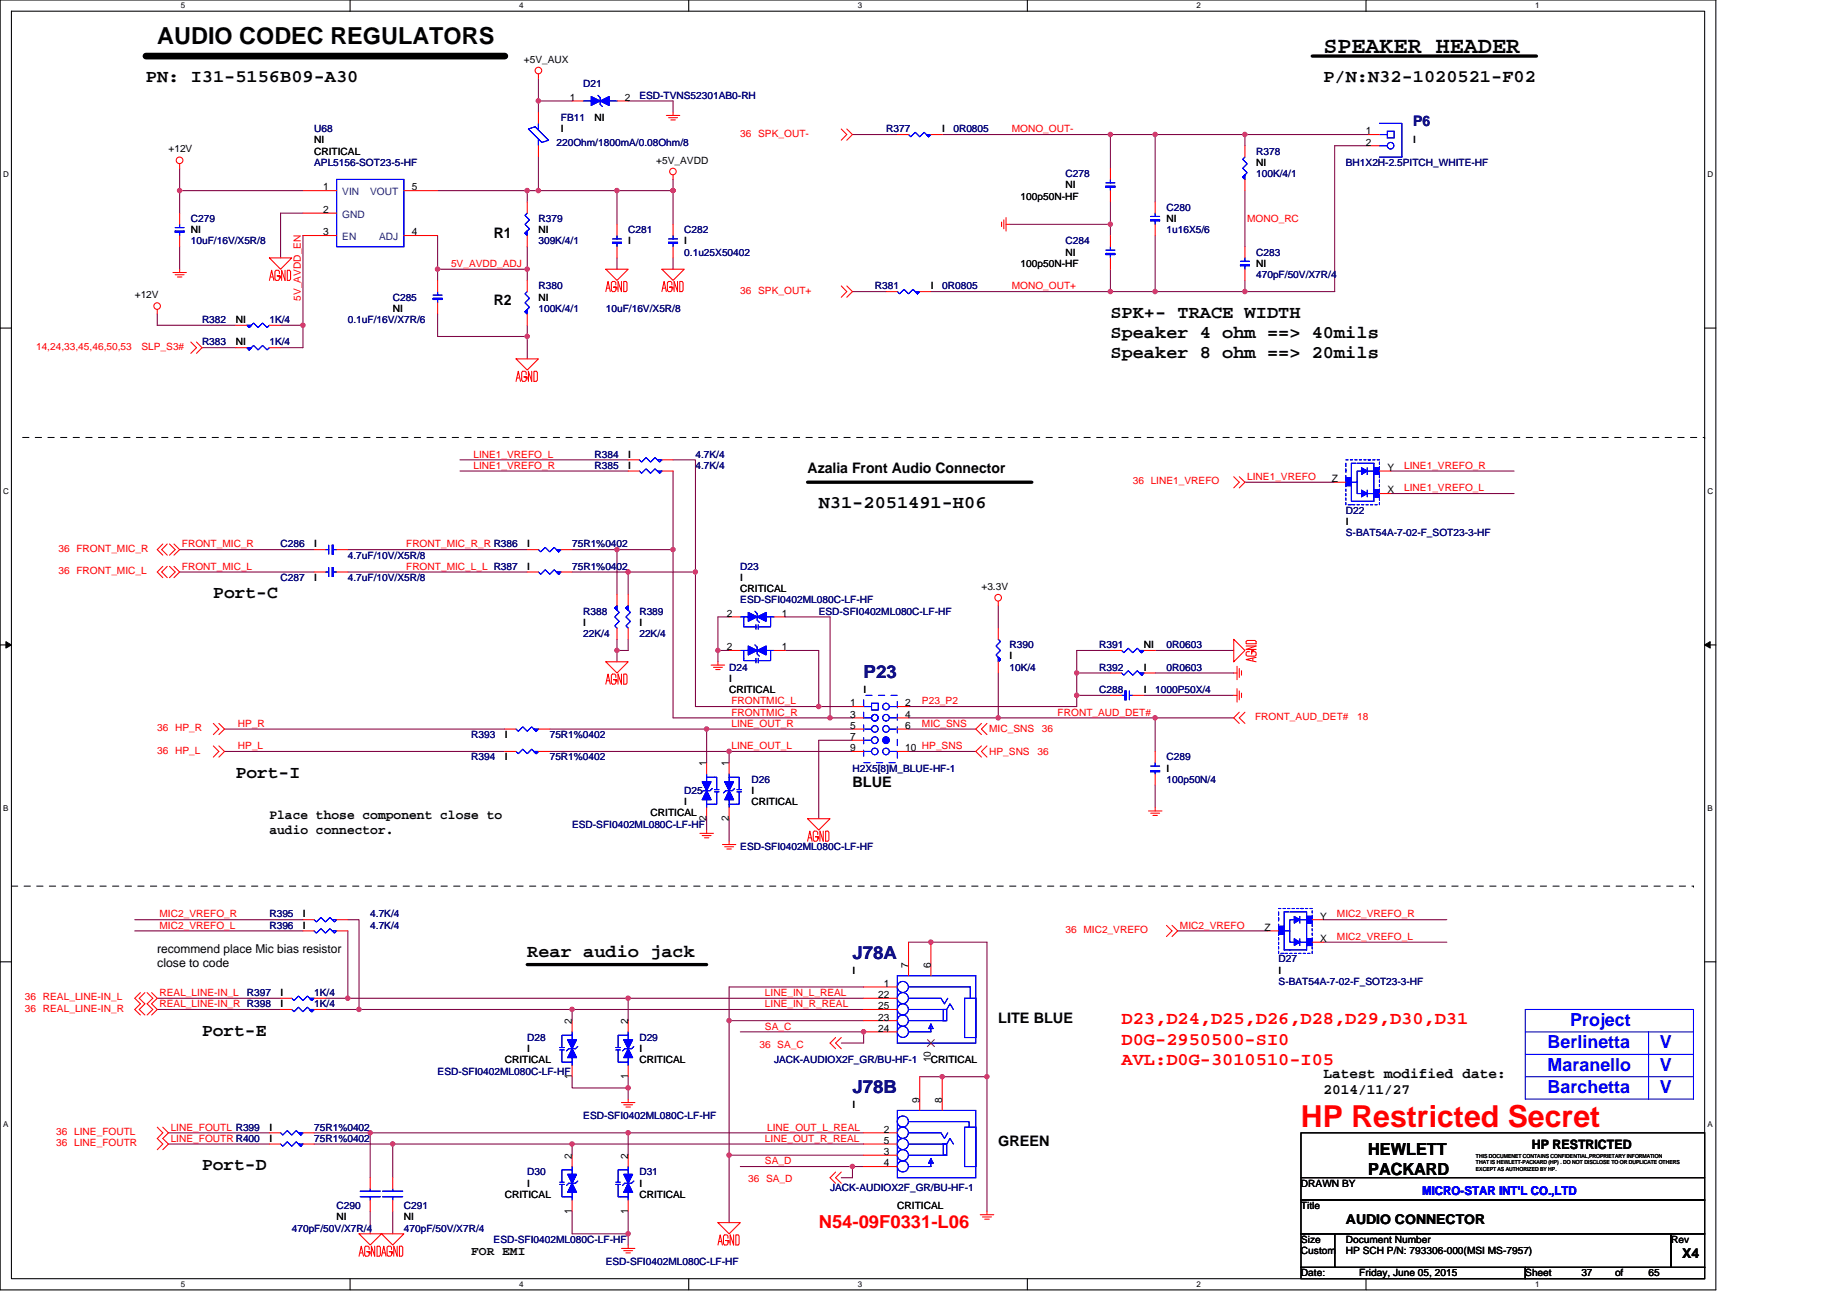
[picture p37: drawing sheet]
<svg xmlns="http://www.w3.org/2000/svg" width="297mm" height="210mm" viewBox="0 0 297 210" stroke-linecap="round" stroke-linejoin="round" font-family="sans-serif">
<defs><g id="words">
<text font-size="4.9" fill="#f00" x="209.2" y="181.3">HP Restricted Secret</text>
<g font-size="3.8">
<text x="25.3" y="7.1">AUDIO CODEC REGULATORS</text>
<text x="212.8" y="8.6">SPEAKER HEADER</text>
</g>
<g font-size="2.9">
<text x="23.5" y="13.2">PN: I31-5156B09-A30</text>
<text x="212.8" y="13.2">P/N:N32-1020521-F02</text>
<text x="178.6" y="51.1">SPK+- TRACE WIDTH</text>
<text x="178.6" y="54.3">Speaker 4 ohm ==&gt; 40mils</text>
<text x="178.6" y="57.6">Speaker 8 ohm ==&gt; 20mils</text>
<text x="131.7" y="81.7">N31-2051491-H06</text>
<text x="34.3" y="96.2">Port-C</text>
<text x="37.9" y="125">Port-I</text>
<text x="84.8" y="153.9">Rear audio jack</text>
<text x="32.5" y="166.5">Port-E</text>
<text x="32.5" y="188.1">Port-D</text>
</g>
<g font-size="2.9" fill="#000080">
<text x="138.9" y="109.1">P23</text>
<text x="137.1" y="154.2">J78A</text>
<text x="137.1" y="175.8">J78B</text>
</g>
<g font-size="2.9" fill="#f00">
<text x="180.4" y="164.7">D23,D24,D25,D26,D28,D29,D30,D31</text>
<text x="180.4" y="168">D0G-2950500-SI0</text>
<text x="180.4" y="171.2">AVL:D0G-3010510-I05</text>
<text x="131.7" y="197.4">N54-09F0331-L06</text>
</g>
<g font-size="2.9" fill="#00f">
<text x="252.5" y="165">Project</text>
<text x="248.9" y="172.2">Maranello</text>
<text x="248.9" y="168.6">Berlinetta</text>
<text x="266.9" y="168.6">V</text>
<text x="266.9" y="172.2">V</text>
<text x="248.9" y="175.8">Barchetta</text>
<text x="266.9" y="175.8">V</text>
</g>
<g font-size="2.7">
<text x="220" y="185.7">HEWLETT</text>
<text x="220" y="188.9">PACKARD</text>
</g>
<text font-size="2.3" fill="#000080" x="227.3" y="20.2">P6</text>
<g font-size="2.3">
<text x="79.4" y="38.2">R1</text>
<text x="79.4" y="49">R2</text>
<text x="129.9" y="76.1">Azalia Front Audio Connector</text>
<text x="137.1" y="126.6">BLUE</text>
<text x="160.5" y="164.5">LITE BLUE</text>
<text x="212.8" y="173.2">Latest modified date:</text>
<text x="212.8" y="175.9">2014/11/27</text>
<text x="160.5" y="184.3">GREEN</text>
</g>
<g font-size="2.2">
<text x="43.3" y="131.6">Place those component close to</text>
<text x="43.3" y="134.1">audio connector.</text>
<text x="216.4" y="196.8">AUDIO CONNECTOR</text>
<text x="270.5" y="202.2">X4</text>
</g>
<text font-size="2.1" x="246.4" y="184.8">HP RESTRICTED</text>
<g font-size="2">
<text x="25.3" y="153.3">recommend place Mic bias resistor</text>
<text x="25.3" y="155.5">close to code</text>
<text x="75.8" y="201.8">FOR EMI</text>
</g>
<text font-size="2" fill="#00f" x="228.7" y="192.1">MICRO-STAR INT'L CO.,LTD</text>
<g font-size="1.6">
<text x="84.3" y="10.1">+5V_AUX</text>
<text x="91.6" y="16.2">1</text>
<text x="100.5" y="16.2">2</text>
<text x="50.5" y="23.1">NI</text>
<text x="90.2" y="21.3">I</text>
<text x="95.6" y="19.5">NI</text>
<text x="151.5" y="21.3">I</text>
<text x="219.7" y="21.6">1</text>
<text x="219.7" y="23.4">2</text>
<text x="227.3" y="23.1">I</text>
<text x="27.1" y="24.5">+12V</text>
<text x="50.5" y="24.9">CRITICAL</text>
<text x="105.5" y="26.3">+5V_AVDD</text>
<text x="202" y="26.7">NI</text>
<text x="52" y="34.2">2</text>
<text x="52" y="30.6">1</text>
<text x="66.2" y="30.6">5</text>
<text x="164.1" y="32.1">100p50N-HF</text>
<text x="171.4" y="30.3">NI</text>
<text x="187.6" y="35.7">NI</text>
<text x="30.7" y="37.5">NI</text>
<text x="52" y="37.8">3</text>
<text x="66.2" y="37.8">4</text>
<text x="86.6" y="37.5">NI</text>
<text x="101" y="39.3">I</text>
<text x="110" y="39.3">I</text>
<text x="171.4" y="41.1">NI</text>
<text x="21.7" y="48">+12V</text>
<text x="149.7" y="46.5">I</text>
<text x="164.1" y="42.9">100p50N-HF</text>
<text x="202" y="42.9">NI</text>
<text x="37.9" y="51.9">NI</text>
<text x="63.2" y="50.1">NI</text>
<text x="86.6" y="48.3">NI</text>
<text x="37.9" y="55.5">NI</text>
<text x="101" y="73.6">I</text>
<text x="101" y="75.4">I</text>
<text x="214.2" y="77.5">Z</text>
<text x="223.1" y="75.7">Y</text>
<text x="223.1" y="79.3">X</text>
<text x="50.5" y="88">I</text>
<text x="84.8" y="88">I</text>
<text x="216.4" y="84.4">I</text>
<text x="50.5" y="93.4">I</text>
<text x="84.8" y="91.6">I</text>
<text x="119.1" y="93.4">I</text>
<text x="119.1" y="95.2">CRITICAL</text>
<text x="157.8" y="94.8">+3.3V</text>
<text x="93.8" y="100.6">I</text>
<text x="102.8" y="100.6">I</text>
<text x="116.9" y="99.2">2</text>
<text x="125.7" y="99.2">1</text>
<text x="116.9" y="104.6">2</text>
<text x="125.7" y="104.6">1</text>
<text x="162.3" y="106">I</text>
<text x="184" y="107.8">I</text>
<text x="184" y="104.2">NI</text>
<text x="117.3" y="109.6">I</text>
<text x="117.3" y="111.4">CRITICAL</text>
<text x="136.7" y="113.6">1</text>
<text x="138.9" y="111.4">I</text>
<text x="145.6" y="113.6">2</text>
<text x="184" y="111.4">I</text>
<text x="81.2" y="118.7">I</text>
<text x="136.7" y="115.4">3</text>
<text x="136.7" y="119">7</text>
<text x="136.7" y="117.2">5</text>
<text x="145.6" y="115.4">4</text>
<text x="145.6" y="117.2">6</text>
<text x="81.2" y="122.3">I</text>
<text x="113.6" y="123.2" transform="rotate(-90 113.6 123.2)">1</text>
<text x="117.2" y="123.2" transform="rotate(-90 117.2 123.2)">1</text>
<text x="136.7" y="120.8">9</text>
<text x="145.6" y="120.8">10 HP_SNS</text>
<text x="187.6" y="124.1">I</text>
<text x="104.6" y="131.3">CRITICAL</text>
<text x="110" y="129.5">I</text>
<text x="120.9" y="127.7">I</text>
<text x="120.9" y="129.5">CRITICAL</text>
<text x="113.6" y="132" transform="rotate(-90 113.6 132)">2</text>
<text x="117.2" y="132" transform="rotate(-90 117.2 132)">2</text>
<text x="48.7" y="147.5">I</text>
<text x="48.7" y="149.3">I</text>
<text x="203.4" y="149.6">Z</text>
<text x="212.3" y="147.8">Y</text>
<text x="146.1" y="155.6" transform="rotate(-90 146.1 155.6)">7</text>
<text x="149.7" y="155.6" transform="rotate(-90 149.7 155.6)">6</text>
<text x="212.3" y="151.5">X</text>
<text x="45.1" y="160.1">I</text>
<text x="45.1" y="161.9">I</text>
<text x="137.1" y="156.5">I</text>
<text x="141.2" y="160.5">22</text>
<text x="142.1" y="158.7">1</text>
<text x="205.6" y="156.5">I</text>
<text x="92" y="164.6" transform="rotate(-90 92 164.6)">2</text>
<text x="101" y="164.6" transform="rotate(-90 101 164.6)">2</text>
<text x="141.2" y="165.9">24</text>
<text x="141.2" y="162.3">25</text>
<text x="141.2" y="164.1">23</text>
<text x="81.2" y="171">CRITICAL</text>
<text x="84.8" y="169.1">I</text>
<text x="92" y="173.5" transform="rotate(-90 92 173.5)">1</text>
<text x="101" y="173.5" transform="rotate(-90 101 173.5)">1</text>
<text x="102.8" y="169.1">I</text>
<text x="102.8" y="171">CRITICAL</text>
<text x="149.7" y="170.8" transform="rotate(-90 149.7 170.8)">10</text>
<text x="149.7" y="171">CRITICAL</text>
<text x="137.1" y="178.2">I</text>
<text x="147.9" y="177.3" transform="rotate(-90 147.9 177.3)">9</text>
<text x="151.5" y="177.3" transform="rotate(-90 151.5 177.3)">8</text>
<text x="43.3" y="183.6">I</text>
<text x="43.3" y="181.8">I</text>
<text x="142.1" y="182.1">2</text>
<text x="142.1" y="183.9">5</text>
<text x="142.1" y="185.7">3</text>
<text x="84.8" y="190.8">I</text>
<text x="92" y="186.3" transform="rotate(-90 92 186.3)">2</text>
<text x="101" y="186.3" transform="rotate(-90 101 186.3)">2</text>
<text x="102.8" y="190.8">I</text>
<text x="142.1" y="187.5">4</text>
<text x="209.2" y="190.8">DRAWN BY</text>
<text x="54.1" y="196.2">NI</text>
<text x="65" y="196.2">NI</text>
<text x="81.2" y="192.6">CRITICAL</text>
<text x="92" y="195.1" transform="rotate(-90 92 195.1)">1</text>
<text x="101" y="195.1" transform="rotate(-90 101 195.1)">1</text>
<text x="102.8" y="192.6">CRITICAL</text>
<text x="144.3" y="194.4">CRITICAL</text>
<text x="209.2" y="194.4">Title</text>
<text x="209.2" y="201.6">Custom</text>
<text x="209.2" y="199.8">Size</text>
<text x="216.4" y="201.6">HP SCH P/N: 793306-000(MSI MS-7957)</text>
<text x="216.4" y="199.8">Document Number</text>
<text x="268.7" y="199.8">Rev</text>
<text x="209.2" y="205.2">Date:</text>
<text x="218.6" y="205.2">Friday, June 05, 2015</text>
<text x="245.3" y="205.2">Sheet</text>
<text x="254.3" y="205.2">37</text>
<text x="259.7" y="205.2">of</text>
<text x="265.1" y="205.2">65</text>
</g>
<g font-size="1.6" fill="#000080">
<text x="93.8" y="14.1">D21</text>
<text x="102.8" y="15.9">ESD-TVNS52301AB0-RH</text>
<text x="50.5" y="21.3">U68</text>
<text x="89.5" y="23.4">220Ohm/1800mA/0.08Ohm/8</text>
<text x="90.2" y="19.5">FB11</text>
<text x="142.5" y="21.3">R377</text>
<text x="153.3" y="21.3">0R0805</text>
<text x="50.5" y="26.7">APL5156-SOT23-5-HF</text>
<text x="171.4" y="28.5">C278</text>
<text x="202" y="24.9">R378</text>
<text x="202" y="28.5">100K/4/1</text>
<text x="216.4" y="26.7">BH1X2H-2.5PITCH_WHITE-HF</text>
<text x="30.7" y="35.7">C279</text>
<text x="86.6" y="35.7">R379</text>
<text x="187.6" y="33.9">C280</text>
<text x="30.7" y="39.3">10uF/16V/X5R/8</text>
<text x="86.6" y="39.3">309K/4/1</text>
<text x="101" y="37.5">C281</text>
<text x="110" y="37.5">C282</text>
<text x="110" y="41.1">0.1u25X50402</text>
<text x="171.4" y="39.3">C284</text>
<text x="187.6" y="37.5">1u16X5/6</text>
<text x="202" y="41.1">C283</text>
<text x="86.6" y="46.5">R380</text>
<text x="140.7" y="46.5">R381</text>
<text x="151.5" y="46.5">0R0805</text>
<text x="202" y="44.7">470pF/50V/X7R/4</text>
<text x="32.5" y="51.9">R382</text>
<text x="43.3" y="51.9">1K/4</text>
<text x="55.9" y="51.9">0.1uF/16V/X7R/6</text>
<text x="63.2" y="48.3">C285</text>
<text x="86.6" y="50.1">100K/4/1</text>
<text x="97.4" y="50.1">10uF/16V/X5R/8</text>
<text x="32.5" y="55.5">R383</text>
<text x="43.3" y="55.5">1K/4</text>
<text x="95.6" y="73.6">R384</text>
<text x="95.6" y="75.4">R385</text>
<text x="111.8" y="73.6">4.7K/4</text>
<text x="111.8" y="75.4">4.7K/4</text>
<text x="216.4" y="82.6">D22</text>
<text x="45.1" y="88">C286</text>
<text x="55.9" y="89.8">4.7uF/10V/X5R/8</text>
<text x="92" y="88">75R1%0402</text>
<text x="216.4" y="86.2">S-BAT54A-7-02-F_SOT23-3-HF</text>
<text x="45.1" y="93.4">C287</text>
<text x="55.9" y="93.4">4.7uF/10V/X5R/8</text>
<text x="92" y="91.6">75R1%0402</text>
<text x="119.1" y="91.6">D23</text>
<text x="93.8" y="98.8">R388</text>
<text x="102.8" y="98.8">R389</text>
<text x="119.1" y="97">ESD-SFI0402ML080C-LF-HF</text>
<text x="131.7" y="98.8">ESD-SFI0402ML080C-LF-HF</text>
<text x="93.8" y="102.4">22K/4</text>
<text x="102.8" y="102.4">22K/4</text>
<text x="117.3" y="107.8">D24</text>
<text x="162.3" y="104.2">R390</text>
<text x="162.3" y="107.8">10K/4</text>
<text x="176.8" y="107.8">R392</text>
<text x="176.8" y="104.2">R391</text>
<text x="187.6" y="107.8">0R0603</text>
<text x="187.6" y="104.2">0R0603</text>
<text x="176.8" y="111.4">C288</text>
<text x="185.8" y="111.4">1000P50X/4</text>
<text x="75.8" y="118.7">R393</text>
<text x="88.4" y="118.7">75R1%0402</text>
<text x="75.8" y="122.3">R394</text>
<text x="88.4" y="122.3">75R1%0402</text>
<text x="120.9" y="125.9">D26</text>
<text x="137.1" y="124.1">H2X5[8]M_BLUE-HF-1</text>
<text x="187.6" y="125.9">100p50N/4</text>
<text x="187.6" y="122.3">C289</text>
<text x="110" y="127.7">D25</text>
<text x="92" y="133.1">ESD-SFI0402ML080C-LF-HF</text>
<text x="119.1" y="136.7">ESD-SFI0402ML080C-LF-HF</text>
<text x="43.3" y="147.5">R395</text>
<text x="43.3" y="149.3">R396</text>
<text x="59.5" y="147.5">4.7K/4</text>
<text x="59.5" y="149.3">4.7K/4</text>
<text x="205.6" y="154.7">D27</text>
<text x="39.7" y="160.1">R397</text>
<text x="50.5" y="160.1">1K/4</text>
<text x="50.5" y="161.9">1K/4</text>
<text x="205.6" y="158.3">S-BAT54A-7-02-F_SOT23-3-HF</text>
<text x="84.8" y="167.3">D28</text>
<text x="102.8" y="167.3">D29</text>
<text x="70.4" y="172.8">ESD-SFI0402ML080C-LF-HF</text>
<text x="124.5" y="171">JACK-AUDIOX2F_GR/BU-HF-1</text>
<text x="93.8" y="180">ESD-SFI0402ML080C-LF-HF</text>
<text x="50.5" y="183.6">75R1%0402</text>
<text x="50.5" y="181.8">75R1%0402</text>
<text x="84.8" y="189">D30</text>
<text x="102.8" y="189">D31</text>
<text x="133.5" y="191.5">JACK-AUDIOX2F_GR/BU-HF-1</text>
<text x="54.1" y="194.4">C290</text>
<text x="65" y="194.4">C291</text>
<text x="46.9" y="198">470pF/50V/X7R/4</text>
<text x="65" y="198">470pF/50V/X7R/4</text>
<text x="79.4" y="199.8">ESD-SFI0402ML080C-LF-HF</text>
<text x="97.4" y="203.4">ESD-SFI0402ML080C-LF-HF</text>
</g>
<g font-size="1.6" fill="#f00">
<text x="119.1" y="22">36 SPK_OUT-</text>
<text x="162.7" y="21.3">MONO_OUT-</text>
<text x="200.6" y="35.7">MONO_RC</text>
<text x="72.5" y="42.9">5V_AVDD_ADJ</text>
<text x="119.1" y="47.2">36 SPK_OUT+</text>
<text x="162.7" y="46.5">MONO_OUT+</text>
<text x="48.4" y="48.3" transform="rotate(-90 48.4 48.3)">5V_AVDD_EN</text>
<text x="5.8" y="56.3">14,24,33,45,46,50,53</text>
<text x="22.8" y="56.3">SLP_S3#</text>
<text x="76.1" y="73.6">LINE1_VREFO_L</text>
<text x="76.1" y="75.4">LINE1_VREFO_R</text>
<text x="182.2" y="77.9">36 LINE1_VREFO</text>
<text x="200.6" y="77.2">LINE1_VREFO</text>
<text x="225.8" y="75.4">LINE1_VREFO_R</text>
<text x="225.8" y="79">LINE1_VREFO_L</text>
<text x="9.4" y="88.7">36 FRONT_MIC_R</text>
<text x="29.2" y="88">FRONT_MIC_R</text>
<text x="65.3" y="88">FRONT_MIC_R_R R386</text>
<text x="9.4" y="92.3">36 FRONT_MIC_L</text>
<text x="29.2" y="91.6">FRONT_MIC_L</text>
<text x="65.3" y="91.6">FRONT_MIC_L_L R387</text>
<text x="117.6" y="113.2">FRONTMIC_L</text>
<text x="148.3" y="113.2">P23_P2</text>
<text x="25.3" y="117.6">36 HP_R</text>
<text x="38.3" y="116.9">HP_R</text>
<text x="117.6" y="116.9">LINE_OUT_R</text>
<text x="117.6" y="115.1">FRONTMIC_R</text>
<text x="148.3" y="116.9">MIC_SNS</text>
<text x="159.1" y="117.8">MIC_SNS</text>
<text x="167.6" y="117.8">36</text>
<text x="170.1" y="115.1">FRONT_AUD_DET#</text>
<text x="201.8" y="115.8">FRONT_AUD_DET#</text>
<text x="218.2" y="115.8">18</text>
<text x="25.3" y="121.2">36 HP_L</text>
<text x="38.3" y="120.5">HP_L</text>
<text x="117.6" y="120.5">LINE_OUT_L</text>
<text x="159.1" y="121.4">HP_SNS</text>
<text x="166.9" y="121.4">36</text>
<text x="25.7" y="147.5">MIC2_VREFO_R</text>
<text x="25.7" y="149.3">MIC2_VREFO_L</text>
<text x="189.8" y="149.3">MIC2_VREFO</text>
<text x="215" y="147.5">MIC2_VREFO_R</text>
<text x="171.4" y="150">36 MIC2_VREFO</text>
<text x="215" y="151.1">MIC2_VREFO_L</text>
<text x="4" y="160.8">36 REAL_LINE-IN_L</text>
<text x="25.7" y="160.1">REAL_LINE-IN_L</text>
<text x="25.7" y="161.9">REAL_LINE-IN_R R398</text>
<text x="123" y="161.9">LINE_IN_R_REAL</text>
<text x="123" y="160.1">LINE_IN_L_REAL</text>
<text x="4" y="162.7">36 REAL_LINE-IN_R</text>
<text x="123" y="165.5">SA_C</text>
<text x="122.1" y="168.4">36 SA_C</text>
<text x="9.1" y="182.5">36 LINE_FOUTL</text>
<text x="9.1" y="184.3">36 LINE_FOUTR</text>
<text x="27.4" y="183.6">LINE_FOUTR R400</text>
<text x="27.4" y="181.8">LINE_FOUTL R399</text>
<text x="123" y="183.6">LINE_OUT_R_REAL</text>
<text x="123.4" y="181.8">LINE_OUT_L_REAL</text>
<text x="120.3" y="190.1">36 SA_D</text>
<text x="123" y="187.2">SA_D</text>
</g>
<g font-size="1.6" fill="#004080">
<text x="55.1" y="35">GND</text>
<text x="55.1" y="31.4">VIN</text>
<text x="59.5" y="31.4">VOUT</text>
<text x="55.1" y="38.6">EN</text>
<text x="61" y="38.6">ADJ</text>
</g>
<g font-size="1.3">
<text x="29.1" y="1.4">5</text>
<text x="83.5" y="1.4">4</text>
<text x="138" y="1.4">3</text>
<text x="192.4" y="1.4">2</text>
<text x="246.9" y="1.4">1</text>
<text x=".5" y="28.4">D</text>
<text x="274.6" y="28.4">D</text>
<text x=".5" y="79.4">C</text>
<text x="274.6" y="79.4">C</text>
<text x=".5" y="130.3">B</text>
<text x="274.6" y="130.3">B</text>
<text x=".5" y="181.3">A</text>
<text x="274.6" y="181.3">A</text>
<text x="29.1" y="206.9">5</text>
<text x="83.5" y="206.9">4</text>
<text x="138" y="206.9">3</text>
<text x="192.4" y="206.9">2</text>
<text x="246.9" y="206.9">1</text>
</g>
<g font-size=".9">
<text x="237.4" y="186.2">THIS DOCUMENET CONTAINS CONFIDENTIAL,PROPRIETARY INFORMATION</text>
<text x="237.4" y="187.2">THAT IS HEWLETT-PACKARD (HP) . DO NOT DISCLOSE TO OR DUPLICATE OTHERS</text>
<text x="237.4" y="188.2">EXCEPT AS AUTHORIZED BY HP.</text>
</g>
</g></defs>
<path d="M0 0h275.9v207.4h-275.9zM1.8 1.8h272.3v203.8h-272.3z" fill="none" stroke="#000" stroke-width=".17"/>
<g fill="#fff">
<path d="M29.1 .2h.7v1.4h-.7z"/>
<path d="M29.1 205.8h.7v1.4h-.7z"/>
</g>
<path d="M56.3 0v1.8M56.3 205.6v1.8" fill="none" stroke="#000" stroke-width=".17"/>
<g fill="#fff">
<path d="M83.5 .2h.7v1.4h-.7z"/>
<path d="M83.5 205.8h.7v1.4h-.7z"/>
</g>
<path d="M110.8 0v1.8M110.8 205.6v1.8" fill="none" stroke="#000" stroke-width=".17"/>
<g fill="#fff">
<path d="M138 .2h.7v1.4h-.7z"/>
<path d="M138 205.8h.7v1.4h-.7z"/>
</g>
<path d="M165.2 0v1.8M165.2 205.6v1.8" fill="none" stroke="#000" stroke-width=".17"/>
<g fill="#fff">
<path d="M192.4 .2h.8v1.4h-.8z"/>
<path d="M192.4 205.8h.8v1.4h-.8z"/>
</g>
<path d="M219.7 0v1.8M219.7 205.6v1.8" fill="none" stroke="#000" stroke-width=".17"/>
<g fill="#fff">
<path d="M246.9 .2h.7v1.4h-.7z"/>
<path d="M246.9 205.8h.7v1.4h-.7z"/>
<path d="M.5 27.3h.9v1.4h-.9z"/>
<path d="M274.6 27.3h.9v1.4h-.9z"/>
<path d="M.5 78.2h.9v1.5h-.9z"/>
<path d="M274.6 78.2h.9v1.5h-.9z"/>
</g>
<path d="M0 52.7h1.8M274.1 52.7h1.8" fill="none" stroke="#000" stroke-width=".17"/>
<g fill="#fff">
<path d="M.5 129.2h.9v1.4h-.9z"/>
<path d="M274.6 129.2h.9v1.4h-.9z"/>
</g>
<path d="M0 103.7h1.8M274.1 103.7h1.8" fill="none" stroke="#000" stroke-width=".17"/>
<path d="M.9 103.2l.9 .5-.9 .5zM274.1 103.7l.9-.5v1z" fill="#000" stroke="#000" stroke-width=".16"/>
<g fill="#fff">
<path d="M.5 180.1h.9v1.4h-.9z"/>
<path d="M274.6 180.1h.9v1.4h-.9z"/>
</g>
<path d="M0 154.6h1.8M274.1 154.6h1.8M245.3 176.7h.1M209.2 182.1h64.9v10.9h-64.9zM209.2 193h64.9v5.4h-64.9zM209.2 198.4h5.4v5.4h-5.4zM209.2 189.4h64.9M214.6 198.4h54.1v5.4h-54.1zM268.7 198.4h5.4v5.4h-5.4zM209.2 203.8h36.1v1.8h-36.1zM245.3 203.8h28.8v1.8h-28.8z" fill="none" stroke="#000" stroke-width=".17"/>
<g fill="none" stroke="#800040" stroke-width=".17">
<path d="M86.6 16.2v1.8M86.6 12.6v3.6M86.6 16.2h5.4M101 16.2h7.2v1.8M28.9 30.6h19.8M28.9 30.6v3.7M28.9 39.7v3.6M28.9 27.1v3.5M48.7 37.9v14.4M48.7 34.3h-3.6v7.2M70.4 30.6h14.4M70.4 37.9v5.4"/>
<path d="M84.8 39.7v3.6M84.8 30.6v1.8M84.8 30.6h1.8M86.6 30.6h12.6M86.6 25.3v5.3M99.2 30.6h9M99.2 30.6v5.5M108.2 30.6v5.5M108.2 28.9v1.7M137.1 21.6h7.2M151.5 21.6h27.1M162.3 36.1h16.3"/>
<path d="M178.6 21.6h7.2M178.6 32.4v3.7M178.6 36.1v1.8M178.6 21.6v5.5M185.8 21.6v10.8M185.8 37.9v9M185.8 21.6h14.4M200.2 21.6h19.8M200.2 30.6v9.1M200.2 21.6v1.8M220 23.4h-5.4v23.5h-14.4M25.3 50.5v1.8h12.6"/>
<path d="M32.5 55.9h5.4M45.1 52.3h3.6M48.7 52.3v3.6h-3.6M70.4 43.3v1.8M70.4 43.3h14.4M70.4 50.5v3.6h14.4M84.8 43.3v1.8M84.8 54.1v3.6M84.8 52.3v1.8M99.2 41.5v1.8M108.2 41.5v1.8M137.1 46.9h5.4"/>
<path d="M149.7 46.9h28.9M178.6 46.9h7.2M178.6 43.3v3.6M185.8 46.9h14.4M200.2 45.1v1.8M74 73.9h27M74 75.7h27M108.2 75.7v12.7M108.2 73.9h3.6v18.1M200.2 77.5h14.4M223.7 75.7h19.8M223.7 79.4h19.8"/>
<path d="M28.9 88.4h21.6M28.9 92h21.6M55.9 88.4h28.9M55.9 92h28.9M92 88.4h7.2M92 92h9M99.2 88.4h9M99.2 88.4v7.2M101 92v3.6M101 92h10.8M108.2 88.4v27h25.3M111.8 92v21.6h19.9"/>
<path d="M117.3 99.2h-1.8v5.4M126.3 99.2h7.2v16.2M160.5 97.4v3.6M36.1 117.2h45.1M88.4 117.2h25.2M99.2 104.6v1.8M99.2 102.8v1.8M101 102.8v1.8h-1.8M113.6 117.2v5.4M113.6 117.2h23.5M115.5 104.6v1.8M115.5 104.6h1.8"/>
<path d="M126.3 104.6h5.4v9M131.7 113.6h5.4M133.5 115.4h3.6M137.1 119h-5.4v12.6M146.1 115.4h14.4M146.1 117.2h10.8M160.5 115.4h25.3M160.5 108.2v7.2M173.2 108.2v3.6M173.2 111.8v1.8h-27.1M173.2 108.2h5.4M173.2 111.8h5.4"/>
<path d="M178.6 104.6h-5.4v3.6M184 111.8h14.4M185.8 115.4v5.4M185.8 104.6h12.6M185.8 108.2h12.6M185.8 115.4h12.6M36.1 120.8h45.1M88.4 120.8h28.9M113.6 131.6v1.9M117.3 120.8h19.8M117.3 120.8v1.8M117.3 131.6v3.7"/>
<path d="M146.1 120.8h10.8M185.8 126.2v3.6M21.7 147.9h27M21.7 149.7h27M55.9 149.7v10.8M55.9 147.9h1.8v14.4M138.9 158.7h-21.6v5.4M146.1 151.5h12.6v21.6M189.4 149.7h14.4M212.8 147.9h19.9M212.8 151.5h19.9M25.3 160.5h19.8"/>
<path d="M25.3 162.3h19.8M52.3 160.5h3.6M52.3 162.3h5.4M55.9 160.5h45.1M57.7 162.3h34.3M92 173.1v1.8h9M92 162.3h46.9M92 162.3v1.8M101 174.9v1.8M101 173.1v1.8M101 160.5v3.6M101 160.5h37.9"/>
<path d="M117.3 164.1h21.6M117.3 164.1v21.6M119.1 165.9h19.8v1.8h-3.6M147.9 173.1h10.8M158.7 173.1v21.7M27.1 183.9h16.2M27.1 182.1h16.2M50.5 182.1h9M50.5 183.9h12.7M59.5 182.1v7.3M59.5 194.8v3.6M59.5 182.1h41.5"/>
<path d="M63.2 183.9v5.5M63.2 183.9h28.8M63.2 194.8v3.6M92 183.9v1.8M92 194.8v3.6h9M92 183.9h46.9M101 182.1v3.6M101 198.4v1.8M101 194.8v3.6M101 182.1h37.9M117.3 185.7h21.6M117.3 185.7v10.9"/>
<path d="M119.1 187.6h18M137.1 187.6v1.8h-1.8M137.1 187.6h1.8"/>
</g>
<g fill="#f0f" stroke="#f0f" stroke-width=".17">
<circle cx="178.6" cy="21.6" r=".35"/>
<circle cx="117.2" cy="185.7" r=".35"/>
<circle cx="101" cy="174.9" r=".35"/>
<circle cx="59.5" cy="182.1" r=".35"/>
<circle cx="63.1" cy="183.9" r=".35"/>
<circle cx="92" cy="162.3" r=".35"/>
<circle cx="158.7" cy="173.1" r=".35"/>
<circle cx="137.1" cy="187.5" r=".35"/>
<circle cx="92" cy="183.9" r=".35"/>
<circle cx="101" cy="198.4" r=".35"/>
<circle cx="57.7" cy="162.3" r=".35"/>
<circle cx="117.2" cy="164.1" r=".35"/>
<circle cx="101" cy="160.5" r=".35"/>
<circle cx="149.7" cy="151.5" r=".35"/>
<circle cx="101" cy="182.1" r=".35"/>
<circle cx="55.9" cy="160.5" r=".35"/>
<circle cx="151.5" cy="173.1" r=".35"/>
<circle cx="200.2" cy="21.6" r=".35"/>
<circle cx="200.2" cy="46.9" r=".35"/>
<circle cx="178.6" cy="46.9" r=".35"/>
<circle cx="178.6" cy="36.1" r=".35"/>
<circle cx="185.8" cy="46.9" r=".35"/>
<circle cx="138.9" cy="165.9" r=".35"/>
<circle cx="101" cy="92" r=".35"/>
<circle cx="99.2" cy="104.6" r=".35"/>
<circle cx="113.6" cy="117.2" r=".35"/>
<circle cx="133.5" cy="115.4" r=".35"/>
<circle cx="131.7" cy="113.6" r=".35"/>
<circle cx="115.4" cy="104.6" r=".35"/>
<circle cx="111.8" cy="92" r=".35"/>
<circle cx="185.8" cy="115.4" r=".35"/>
<circle cx="160.5" cy="115.4" r=".35"/>
<circle cx="117.2" cy="120.8" r=".35"/>
<circle cx="108.2" cy="88.4" r=".35"/>
<circle cx="99.2" cy="88.4" r=".35"/>
<circle cx="70.4" cy="43.3" r=".35"/>
<circle cx="84.8" cy="43.3" r=".35"/>
<circle cx="28.9" cy="30.6" r=".35"/>
<circle cx="108.2" cy="30.6" r=".35"/>
<circle cx="99.2" cy="30.6" r=".35"/>
<circle cx="86.6" cy="30.6" r=".35"/>
<circle cx="84.8" cy="30.6" r=".35"/>
<circle cx="48.7" cy="52.3" r=".35"/>
<circle cx="84.8" cy="54.1" r=".35"/>
<circle cx="185.8" cy="21.6" r=".35"/>
<circle cx="86.6" cy="16.2" r=".35"/>
<circle cx="173.1" cy="111.8" r=".35"/>
<circle cx="173.1" cy="108.2" r=".35"/>
</g>
<g fill="none" stroke="#f00" stroke-width=".17">
<path d="M86.6 11.9v.7M86.6 18v1.8M92 16.2h1.8M99.2 16.2h1.8M107.2 18.6h2.1M107.5 18.9h1.5M107.9 19.3h.7M108.2 18v.6M28.9 26.3v.8M28.9 34.3v1.8M28.9 37.9v1.8M86.6 23.4v1.9"/>
<path d="M99.2 36.1v1.8M99.2 39.7v1.8M108.2 28.1v.8M108.2 36.1v1.8M108.2 39.7v1.8M135.3 20.7l.9 .9-.9 .9M136.2 20.7l.9 .9-.9 .9M144.3 21.6h1.8M149.7 21.6h1.8M161.1 35.7v.7M161.4 35.3v1.5M161.8 35v2.1"/>
<path d="M161.8 36.1h.5M178.6 27.1v1.8M178.6 30.6v1.8M178.6 37.9v1.8M200.2 23.4v1.9M200.2 28.9v1.7M200.2 39.7v1.8M220 21.6h1.8M220 23.4h1.8M25.3 49.8v.7M27.8 43.8h2.2M28.2 44.2h1.4"/>
<path d="M28.5 44.5h.7M28.9 43.3v.5M30.7 55l.9 .9-.9 .9M31.6 55l.9 .9-.9 .9M37.9 55.9h1.8M43.3 41.5h3.6l-1.8 1.8zM43.3 45.1l.4-1.6 .3 1.6M43.3 55.9h1.8M43.5 44.5h.4M44.9 44v-.4l-.1-.1h-.4l-.2 .1v1.3l.2 .2h.4l.1-.2v-.5h-.3h.5v.3M45.8 43.5v1.6l-.5-1.6v1.6M46.2 43.5h.4l.1 .1v1.3l-.1 .2h-.4z"/>
<path d="M70.4 45.1v1.8M70.4 48.7v1.8M83 57.7h3.6l-1.8 1.8zM84.8 45.1v1.8M84.8 50.5v1.8M85.5 59.7v1.6l-.5-1.6v1.6M85.9 59.7h.3l.2 .2v1.2l-.2 .2h-.3zM97.4 43.3h3.6l-1.8 1.8zM97.4 46.9l.4-1.6 .3 1.6M97.6 46.3h.4M99 45.8v-.4l-.1-.1h-.4l-.2 .1v1.3l.2 .2h.4l.1-.2v-.5h-.3h.5v.3M99.9 45.3v1.6l-.5-1.6v1.6"/>
<path d="M100.3 45.3h.4l.1 .1v1.3l-.1 .2h-.4zM106.4 43.3h3.6l-1.8 1.8zM106.4 46.9l.4-1.6 .4 1.6M106.6 46.3h.4M108.1 45.8v-.4l-.2-.1h-.4l-.2 .1v1.3l.2 .2h.4l.2-.2v-.5h-.4h.5v.3M109 45.3v1.6l-.6-1.6v1.6M109.3 45.3h.4l.2 .1v1.3l-.2 .2h-.4zM135.3 46l.9 .9-.9 .9M136.2 46l.9 .9-.9 .9M178.6 41.5v1.8M200.2 43.3v1.8M83 61.3l.4-1.6 .3 1.6"/>
<path d="M83.2 60.8h.3M84.6 60.2v-.3l-.2-.2h-.3l-.2 .2v1.2l.2 .2h.3l.2-.2v-.5h-.3h.5v.4M101 73.9h1.8M106.4 73.9h1.8M198.4 76.6l.9 .9-.9 .9M199.3 76.6l.9 .9-.9 .9M214.6 77.5h1.8M221.8 75.7h1.9M221.8 79.4h1.9M26.2 87.5l-.9 .9 .9 .9M26.2 91.1l-.9 .9 .9 .9M26.9 87.5l-.9 .9 .9 .9"/>
<path d="M26.9 91.1l-.9 .9 .9 .9M27.3 87.5l.9 .9-.9 .9M27.3 91.1l.9 .9-.9 .9M28 87.5l.9 .9-.9 .9M28 91.1l.9 .9-.9 .9M50.5 88.4h1.8M50.5 92h1.8M54.1 88.4h1.8M54.1 92h1.8M84.8 88.4h1.8M90.2 88.4h1.8M99.2 95.6v1.8"/>
<path d="M101 95.6v1.8M117.3 99.2h1.8M124.5 99.2h1.8M160.5 96.7v.7M34.3 116.3l.9 .9-.9 .9M34.3 119.9l.9 .9-.9 .9M35.2 116.3l.9 .9-.9 .9M35.2 119.9l.9 .9-.9 .9M97.4 106.4h3.6l-1.8 1.8zM97.4 110l.4-1.6 .3 1.6M97.6 109.5h.4M99 108.9v-.3l-.1-.2h-.4l-.2 .2v1.2l.2 .2h.4l.1-.2v-.5h-.3h.5v.3"/>
<path d="M99.2 101v1.8M99.9 108.4v1.6l-.5-1.6v1.6M100.3 108.4h.4l.1 .2v1.2l-.1 .2h-.4zM101 101v1.8M114.4 106.9h2.1M114.7 107.3h1.5M115.1 107.7h.7M115.5 106.4v.5M117.3 104.6h1.8M124.5 104.6h1.8M157.8 116.3l-.9 .9 .9 .9M157.8 119.9l-.9 .9 .9 .9"/>
<path d="M158.7 116.3l-.9 .9 .9 .9M158.7 119.9l-.9 .9 .9 .9M160.5 101v1.8M160.5 106.4v1.8M178.6 108.2h1.8M184 108.2h1.8M198.4 102.8l1.8 1.8-1.8 1.8zM198.4 108.2h.5M198.4 111.8h.5M198.9 107.1v2.2M198.9 110.7v2.2M199.3 114.5l-.9 .9 .9 .9"/>
<path d="M199.3 107.5v1.4M199.3 111.1v1.4M199.7 107.8v.8M199.7 111.4v.8M200.2 114.5l-.9 .9 .9 .9M200.4 103.9h1.6l-1.6 .5h1.6M200.4 103.1l.2-.1h1.2l.2 .1v.4h-1.6zM201.5 105.9v.3M201.7 104.6h-.4v.5v-.3h.5l.2 .1v.4l-.2 .2h-1.2l-.2-.2v-.4l.2-.1h.3M202 105.7l-1.6 .3 1.6 .4M81.2 120.8h1.8M86.6 120.8h1.8"/>
<path d="M112.6 134h2.1M112.9 134.3h1.5M113.3 134.7h.7M113.6 133.5v.5M116.2 135.8h2.1M116.5 136.1h1.5M116.9 136.5h.7M117.3 135.3v.5M129.9 131.6h3.6l-1.8 1.9zM129.9 135.3l.3-1.7 .4 1.7M130.1 134.7h.3M131.5 134.2v-.4l-.2-.2h-.3l-.2 .2v1.3l.2 .2h.3l.2-.2v-.6h-.4h.6v.4"/>
<path d="M132.4 133.6v1.7l-.5-1.7v1.7M132.8 133.6h.3l.2 .2v1.3l-.2 .2h-.3zM184.7 130.4h2.2M185.1 130.7h1.4M185.4 131.1h.7M185.8 120.8v1.8M185.8 124.4v1.8M185.8 129.8v.6M22.6 159.6l-.9 .9 .9 .9-.9 .9 .9 .9M23.3 159.6l-.9 .9 .9 .9-.9 .9 .9 .9M23.7 159.6l.9 .9-.9 .9 .9 .9-.9 .9M24.4 159.6l.9 .9-.9 .9 .9 .9-.9 .9"/>
<path d="M48.7 147.9h1.8M54.1 147.9h1.8M138.9 158.7h5.4M146.1 151.5v5.4M149.7 151.5v5.4M187.6 148.8l.9 .9-.9 .9M188.5 148.8l.9 .9-.9 .9M45.1 160.5h1.8M45.1 162.3h1.8M50.5 160.5h1.8M50.5 162.3h1.8M92 164.1v1.8"/>
<path d="M92 171.3v1.8M99.9 177.3h2.2M100.3 177.6h1.4M100.7 178h.7M101 176.7v.6M101 164.1v1.8M101 171.3v1.8M134.4 166.8l-.9 .9 .9 .9M135.3 166.8l-.9 .9 .9 .9M138.9 160.5h5.4M138.9 165.9h5.4M138.9 162.3h5.4"/>
<path d="M138.9 164.1h5.4M147.9 173.1v5.4M149.7 167.7h.1M151.5 173.1v5.4M25.3 181.2l.9 .9-.9 .9 .9 .9-.9 .9M26.2 181.2l.9 .9-.9 .9 .9 .9-.9 .9M43.3 183.9h1.8M48.7 183.9h1.8M57.7 198.4h3.7l-1.9 1.8zM61.4 198.4h3.6l-1.8 1.8zM92 185.7v1.9M92 193v1.8"/>
<path d="M101 185.7v1.9M101 193v1.8M115.5 196.6h3.6l-1.8 1.8zM115.6 199.6h.4M117.1 199.1v-.4l-.2-.2h-.4l-.2 .2v1.3l.2 .2h.4l.2-.2v-.5h-.4h.6v.3M118 198.5v1.7l-.6-1.7v1.7M118.3 198.5h.4l.2 .2v1.3l-.2 .2h-.4zM134.4 188.4l-.9 1 .9 .8M135.3 188.4l-.9 1 .9 .8M138.9 182.1h5.4M138.9 183.9h5.4M138.9 185.7h5.4"/>
<path d="M138.9 187.6h5.4M157.6 195.3h2.2M158 195.7h1.4M158.4 196h.7M158.7 194.8v.5M57.7 202l.4-1.6 .4 1.6M57.9 201.4h.4M59.4 200.9v-.4l-.2-.1h-.4l-.2 .1v1.3l.2 .2h.4l.2-.2v-.5h-.4h.5v.3M60.3 200.4v1.6l-.6-1.6v1.6M60.6 200.4h.4l.2 .1v1.3l-.2 .2h-.4zM61.4 202l.3-1.6 .4 1.6M61.5 201.4h.4"/>
<path d="M63 200.9v-.4l-.2-.1h-.4l-.2 .1v1.3l.2 .2h.4l.2-.2v-.5h-.4h.6v.3M63.9 200.4v1.6l-.6-1.6v1.6M64.2 200.4h.4l.2 .1v1.3l-.2 .2h-.4zM99.9 200.7h2.2M100.3 201.1h1.4M100.7 201.4h.7M101 200.2v.5M115.5 200.2l.3-1.7 .4 1.7"/>
<circle cx="86.6" cy="11.3" r=".53"/>
<circle cx="28.9" cy="25.8" r=".54"/>
<circle cx="108.2" cy="27.6" r=".53"/>
<circle cx="25.3" cy="49.2" r=".53"/>
<circle cx="160.5" cy="96.1" r=".53"/>
</g>
<path d="M211 9h36.1M129.9 77.5h36M84.8 155.1h28.8" fill="none" stroke="#000" stroke-width=".53"/>
<path d="M3.6 70.3h270.5M274.1 70.3h.1M1.8 142.5h270.5M272.3 142.5h.1" fill="none" stroke="#000" stroke-width=".16" stroke-dasharray="1 1 1 1 1 1 1 1"/>
<path d="M23.5 9h57.7" fill="none" stroke="#000" stroke-width="1.1"/>
<g fill="none" stroke="#00f" stroke-width=".17">
<path d="M86.6 19.8h.1M86.6 19.8v1.1M93.8 16.2h1.3M96.2 15.3l.3 .4v1.1l.4 .3M98 16.2h1.2M221.8 19.8h3.7v5.5h-3.7M28.2 37.1h1.4v.2h-1.4zM28.2 36.6h1.4M28.9 37.3v.6M28.9 36.1v.5M85 20.7l1.1-.3 2.1 2.1-1.1 .4zM86.6 22.4v1"/>
<path d="M98.5 38.9h1.4v.2h-1.4zM98.5 38.4h1.4M99.2 39.1v.6M99.2 37.9v.5M107.5 38.4h1.5M107.5 38.9h1.5v.2h-1.5zM108.2 39.1v.6M108.2 37.9v.5M146.1 21.6l.4 .4 .7-.7 .7 .7 .7-.7 .7 .7 .4-.4M177.9 29.9h1.4v.2h-1.4zM177.9 29.4h1.4M178.6 39.7v.5"/>
<path d="M178.6 30.1v.5M178.6 28.9v.5M200.2 25.3l-.3 .3 .7 .7-.7 .8 .7 .7-.7 .7 .3 .4M221.8 23.4h1.3M221.8 21.6h1.3M223.1 21.1h1.1v1.1h-1.1zM39.7 55.9l.4 .4 .7-.8 .7 .8 .7-.8 .8 .8 .3-.4M69.7 48h1.4v.2h-1.4zM69.7 47.4h1.4M70.4 48.2v.5M70.4 46.9v.5M84.8 46.9l-.4 .3 .8 .8-.8 .7 .8 .7-.8 .7 .4 .4"/>
<path d="M177.9 40.7h1.4v.2h-1.4zM177.9 40.2h1.4M178.6 40.9v.6M199.5 42.6h1.4v.1h-1.4zM199.5 42h1.4M200.2 42.7v.6M200.2 41.5v.5M102.8 73.9l.4 .4 .7-.7 .7 .7 .7-.7 .8 .7 .3-.4h-.7M216.4 73.9h.4M216.4 74.5v.5M216.4 75.4v.3M216.4 75.6v.3"/>
<path d="M216.4 76.5v.3M216.4 77.2v.3M216.4 77.9v.4M216.4 78.6v.4M216.4 79.4v.3M217.2 73.9h.3M217.3 77.5h.9M217.3 76.8h-.7v1.3h.7M217.9 73.9h.3M218.1 74.5h-.8v6.1h3.7v-6.1h-2.8M218.6 73.9h.4M219 75.7h-.8v3.7h.8"/>
<path d="M219.3 73.9h.4M219.9 79.4h1.1M219.9 75.7h1.1M219.9 78.8v1.1M219.9 75.2v1.1M220 77.5h.1M220.2 73.9h-.2h.4M220.8 73.9h.3M221 75.2h.7v1.1h-.7M221 78.8h.7v1.1h-.7M221.5 73.9h.3M221.8 79.4v.3"/>
<path d="M221.8 78.6v.4M221.8 77.9v.4M221.8 77.2v.3M221.8 76.5v.3M221.8 75.7v.4M221.8 75v.4M221.8 74.3v.4M52.3 92h.6M52.3 88.4h.6M52.9 91.2v1.5M52.9 87.7v1.4M53.4 91.2h.2v1.5h-.2z"/>
<path d="M53.4 87.7h.2v1.4h-.2zM53.6 92h.5M53.6 88.4h.5M86.6 88.4l.3 .3 .8-.7 .7 .7 .7-.7 .7 .7 .4-.3M99.2 97.4l-.3 .3 .7 .8-.7 .7 .7 .7-.7 .7 .3 .4M101 97.4l-.3 .3 .7 .8-.7 .7 .7 .7-.7 .7 .3 .4M119.1 99.2h1.2M119.6 99.2v1.6h2M121.4 98.3l.4 .3v1.1l.3 .4M123.2 99.2h1.3M123.9 99.2v1.6h-2M216.4 80.1v.3"/>
<path d="M216.4 80.8v.4M216.8 81.2h.5M217.5 81.2h.4M218.2 81.2h.4M219 81.2h.3M219.7 81.2h.3M220.4 81.2h.4M221.1 81.2h.4M221.8 80.8v.4M221.8 80.1v.3M119.1 104.6h1.2M119.6 104.6v1.6h2"/>
<path d="M121.4 103.7l.4 .4v1l.3 .4M121.6 105.9v.7M121.6 100.4v.8M121.9 105.9v.7M121.9 100.4v.8M123.2 104.6h1.3M123.9 104.6v1.6h-2M160.5 102.8l.4 .3-.7 .8 .7 .7-.7 .7 .7 .7-.4 .4M180.4 108.2l.3 .4 .8-.8 .7 .8 .7-.8 .7 .8 .4-.4M83 120.8l.4 .4 .7-.7 .7 .7 .7-.7 .7 .7 .4-.4M185.1 123.2h1.4M185.8 122.6v.6"/>
<path d="M185.8 124.1v.3M50.5 147.9l.4 .3 .7-.7 .7 .7 .8-.7 .7 .7 .3-.3h-.7M144.3 156.9h12.6v10.8h-12.6zM146.1 158.7h9.9v1.8M205.6 146.1h.4M205.6 146.6v.6M205.6 147.5v.4M205.6 147.7v.4M205.6 148.6v.3M205.6 149.3v.4M205.6 150v.4M205.6 150.8v.3"/>
<path d="M205.6 151.5v.3M205.6 152.2v.4M205.6 152.9v.4M206 153.3h.5M206.4 146.1h.3M206.5 149.7h.9M206.5 148.9h-.7v1.3h.7M206.7 153.3h.4M207.1 146.1h.3M207.2 146.6h-.7v6.1h3.6v-6.1h-2.7M207.4 153.3h.4M207.8 146.1h.3"/>
<path d="M208.1 147.9h-.7v3.6h.7M208.1 153.3h.4M208.5 146.1h.4M208.9 153.3h.3M209 151.5h1.1M209 147.9h1.1M209 150.9v1.1M209 147.3v1.1M209.2 149.7h.1M209.4 146.1h-.2h.4M209.6 153.3h.3M209.9 146.1h.4"/>
<path d="M210.1 147.3h.8v1.1h-.8M210.1 150.9h.8v1.1h-.8M210.3 153.3h.4M210.7 146.1h.3M211 152.9v.4M211 152.2v.4M211 151.5v.3M211 150.8v.3M211 150v.4M211 149.3v.4M211 148.6v.3M211 147.9v.3"/>
<path d="M211 147.2v.3M211 146.4v.4M46.9 160.5l.4 .4 .7-.8 .7 .8 .7-.8 .8 .8 .3-.4M46.9 162.3l.4 .4 .7-.8 .7 .8 .7-.8 .8 .8 .3-.4M90 168.8h.7M90 168.4h.7M90.4 168.8v2h1.6M92 165.9v1.3M92 170.1v1.2M92 166.5h-1.6v1.9M92.9 168.3l-.3 .3h-1.1l-.4 .4M99 168.8h.8"/>
<path d="M99 168.4h.8M99.4 168.8v2h1.6M101 165.9v1.3M101 170.1v1.2M101 166.5h-1.6v1.9M101.9 168.3l-.3 .3h-1.1l-.4 .4M144.3 178.5h12.6v10.9h-12.6zM146.1 162.3h6.1l.6-.9 .5 .9M146.1 160.5h5.2l.6 .9 .5-.9M146.1 164.1h6.1M149.7 164.7l.4 .7h-.8zM149.7 164.7v1.2h-3.6"/>
<path d="M151.7 162.3h.5v1.8h-.5zM155.1 160.5h1.8v6.3h-1.8zM245.3 173.1h27M245.3 165.9h27M245.3 169.5h27M245.3 162.3h27v14.4h-27zM265.1 165.9v10.8M45.1 183.9l.4 .4 .7-.7 .7 .7 .7-.7 .8 .7 .3-.4M90 190.4h.7M90 190.1h.7M90.4 190.4v2h1.6M92 187.6v1.2"/>
<path d="M92 191.7v1.3M92 188.1h-1.6v2M92.9 189.9l-.3 .3h-1.1l-.4 .4M99 190.4h.8M99 190.1h.8M99.4 190.4v2h1.6M101 187.6v1.2M101 191.7v1.3M101 188.1h-1.6v2M101.9 189.9l-.3 .3h-1.1l-.4 .4M146.1 183.9h6.1l.6-.9 .5 .9M146.1 182.1h5.2l.6 .9 .5-.9"/>
<path d="M146.1 185.7h6.1M146.1 180.3h9.7v.9M149.7 186.3l.4 .7h-.8zM149.7 186.3v1.3h-3.6M151.7 183.9h.5v1.8h-.5zM155.1 181.2h1.8v6.4h-1.8z"/>
<circle cx="223.6" cy="23.4" r=".53"/>
<circle cx="145.2" cy="158.7" r=".89"/>
<circle cx="145.2" cy="164.1" r=".89"/>
<circle cx="145.2" cy="162.3" r=".89"/>
<circle cx="145.2" cy="160.5" r=".89"/>
<circle cx="145.2" cy="165.9" r=".89"/>
<circle cx="145.2" cy="182.1" r=".89"/>
<circle cx="145.2" cy="187.5" r=".89"/>
<circle cx="145.2" cy="185.7" r=".89"/>
<circle cx="145.2" cy="180.3" r=".89"/>
<circle cx="145.2" cy="183.9" r=".89"/>
</g>
<g fill="#00f" stroke="#00f" stroke-width=".17">
<path d="M101 168.6l.7 1.5h-1.4z"/>
<path d="M100.3 167.2h1.4l-.7 1.4z"/>
<path d="M121.8 104.6l1.4-.7v1.4z"/>
<path d="M120.3 103.9l1.5 .7-1.5 .7z"/>
<path d="M121.8 99.2l1.4-.7v1.4z"/>
<path d="M120.3 98.5l1.5 .7-1.5 .7z"/>
<path d="M219 78.8l.9 .6-.9 .5z"/>
<path d="M219 75.2l.9 .5-.9 .6z"/>
<path d="M95.1 15.5l1.4 .7-1.4 .8z"/>
<path d="M96.5 16.2l1.5-.7v1.5z"/>
<path d="M92 168.6l.7 1.5h-1.4z"/>
<path d="M91.3 167.2h1.4l-.7 1.4z"/>
<path d="M92 190.2l.7 1.5h-1.4z"/>
<path d="M91.3 188.8h1.4l-.7 1.4z"/>
<path d="M101 190.2l.7 1.5h-1.4z"/>
<path d="M100.3 188.8h1.4l-.7 1.4z"/>
<path d="M208.1 150.9l.9 .6-.9 .5z"/>
<path d="M208.1 147.3l.9 .6-.9 .5z"/>
<path d="M89.5 88.4h.7l-.4 .3z" fill-rule="evenodd"/>
<path d="M89.5 88.4h.7l-.4 .3z" fill-rule="evenodd"/>
<path d="M185.1 123.9h1.4v.2h-1.4z" fill-rule="evenodd"/>
<path d="M185.1 123.9h1.4v.2h-1.4z" fill-rule="evenodd"/>
<path d="M39.7 55.9h.7l-.3 .4 .3-.4-.3 .4z" fill-rule="evenodd"/>
<path d="M39.7 55.9h.7l-.3 .4 .3-.4-.3 .4z" fill-rule="evenodd"/>
<path d="M221 78.8h.8v1.1h-.8z" fill-rule="evenodd"/>
<path d="M221 75.2h.8v1.1h-.8z" fill-rule="evenodd"/>
<path d="M216.4 76.8h.9v1.3h-.9z" fill-rule="evenodd"/>
<path d="M221 78.8h.8v1.1h-.8z" fill-rule="evenodd"/>
<path d="M221 75.2h.8v1.1h-.8z" fill-rule="evenodd"/>
<path d="M216.4 76.8h.9v1.3h-.9z" fill-rule="evenodd"/>
<path d="M85.9 120.8h.7l-.4 .4z" fill-rule="evenodd"/>
<path d="M85.9 120.8h.7l-.4 .4z" fill-rule="evenodd"/>
<path d="M183.3 108.2h.7l-.4 .4z" fill-rule="evenodd"/>
<path d="M183.3 108.2h.7l-.4 .4z" fill-rule="evenodd"/>
<path d="M49.8 160.5h.7l-.3 .4z" fill-rule="evenodd"/>
<path d="M49.8 160.5h.7l-.3 .4z" fill-rule="evenodd"/>
<path d="M160.5 105.7l.4 .3-.4 .4v-.7l.4 .3z" fill-rule="evenodd"/>
<path d="M160.5 105.7l.4 .3-.4 .4v-.7l.4 .3z" fill-rule="evenodd"/>
<path d="M84.4 50.1l.4-.3v.7l-.4-.4 .4-.3z" fill-rule="evenodd"/>
<path d="M84.4 50.1l.4-.3v.7l-.4-.4 .4-.3z" fill-rule="evenodd"/>
<path d="M199.9 28.5l.3-.4v.8l-.3-.4 .3-.4z" fill-rule="evenodd"/>
<path d="M199.9 28.5l.3-.4v.8l-.3-.4 .3-.4z" fill-rule="evenodd"/>
<path d="M49.8 162.3h.7l-.3 .4z" fill-rule="evenodd"/>
<path d="M49.8 162.3h.7l-.3 .4z" fill-rule="evenodd"/>
<path d="M149 21.6h.7l-.4 .4z" fill-rule="evenodd"/>
<path d="M149 21.6h.7l-.4 .4z" fill-rule="evenodd"/>
<path d="M100.7 97.7l.3-.3v.7z" fill-rule="evenodd"/>
<path d="M100.7 97.7l.3-.3v.7z" fill-rule="evenodd"/>
<path d="M48 183.9h.7l-.3 .4z" fill-rule="evenodd"/>
<path d="M48 183.9h.7l-.3 .4z" fill-rule="evenodd"/>
<path d="M98.9 97.7l.3-.3v.7z" fill-rule="evenodd"/>
<path d="M98.9 97.7l.3-.3v.7z" fill-rule="evenodd"/>
<path d="M210.1 150.9h.9v1.1h-.9z" fill-rule="evenodd"/>
<path d="M210.1 147.3h.9v1.1h-.9z" fill-rule="evenodd"/>
<path d="M205.6 148.9h.9v1.3h-.9z" fill-rule="evenodd"/>
<path d="M210.1 150.9h.9v1.1h-.9z" fill-rule="evenodd"/>
<path d="M210.1 147.3h.9v1.1h-.9z" fill-rule="evenodd"/>
</g>
<path d="M149.2 167.2l1.1 1.1M150.3 167.2l-1.2 1.1" fill="none" stroke="#804000" stroke-width=".16"/>
<path d="M205.6 148.9h.9v1.3h-.9z" fill="#00f"/>
<g fill="none" stroke="#00f" stroke-width=".17">
<path d="M54.1 28.9h10.9v10.8h-10.9zM84.8 34.3l-.4 .3 .8 .7-.8 .8 .8 .7-.8 .7 .4 .4M185.1 35.3h1.4v.2h-1.4zM185.1 34.8h1.4M185.8 35.5v.6M185.8 34.3v.5M39.7 52.3l.4 .4 .7-.8 .7 .8 .7-.8 .8 .8 .3-.4M144.3 46.9l.4 .3 .7-.7 .7 .7 .7-.7 .7 .7 .4-.3M102.8 75.7l.4 .4 .7-.7 .7 .7 .7-.7 .8 .7 .3-.4h-.7M86.6 92l.3 .3 .8-.7 .7 .7 .7-.7 .7 .7 .4-.3M83 117.2l.4 .4 .7-.7 .7 .7 .7-.7 .7 .7 .4-.4M138.9 113.6h1.3"/>
<path d="M138.9 115.4h1.3M138.9 117.2h1.3M138.9 119h1.3M140.2 113.1h1v1.1h-1zM143 113.6h1.3M143 115.4h1.3M143 117.2h1.3M180.4 111.8h.5M180.4 104.6l.3 .3 .8-.7 .7 .7 .7-.7 .7 .7 .4-.3M180.9 111.1h.2v1.4h-.2zM181.6 111.1v1.4M181.6 111.8h.6"/>
<path d="M113.6 128.6v1.2M113.6 124.4v1.3M113.6 125h1.7v2M114.6 126.8l-.4 .3h-1.1l-.3 .4M114.9 127h.7M114.9 127.3h.7M115.3 127.3v2h-1.7M117.3 128.6v1.2M117.3 124.4v1.3M117.3 125h1.6v2M118.1 126.8l-.3 .3h-1.1l-.4 .4M118.5 127h.7"/>
<path d="M118.5 127.3h.7M118.9 127.3v2h-1.6M138.9 120.8h1.3M143 120.8h1.3M50.5 149.7l.4 .3 .7-.7 .7 .7 .8-.7 .7 .7 .3-.3h-.7M205.6 148.9h.9v1.3h-.9zM205.6 146.1h.4M205.6 146.6v.6M205.6 147.5v.4M205.6 147.7v.4M205.6 148.6v.3M205.6 149.3v.4"/>
<path d="M205.6 150v.4M205.6 150.8v.3M205.6 151.5v.3M205.6 152.2v.4M205.6 152.9v.4M206 153.3h.5M206.4 146.1h.3M206.5 149.7h.9M206.5 148.9h-.7v1.3h.7M206.7 153.3h.4M207.1 146.1h.3M207.2 146.6h-.7v6.1h3.6v-6.1h-2.7"/>
<path d="M207.4 153.3h.4M207.8 146.1h.3M208.1 147.9h-.7v3.6h.7M208.1 153.3h.4M208.5 146.1h.4M208.9 153.3h.3M209 151.5h1.1M209 147.9h1.1M209 150.9v1.1M209 147.3v1.1M209.2 149.7h.1M209.4 146.1h-.2h.4"/>
<path d="M209.6 153.3h.3M209.9 146.1h.4M210.1 147.3h.8v1.1h-.8M210.1 150.9h.8v1.1h-.8M210.3 153.3h.4M210.7 146.1h.3M211 152.9v.4M211 152.2v.4M211 151.5v.3M211 150.8v.3M211 150v.4M211 149.3v.4"/>
<path d="M211 148.6v.3M211 147.9v.3M211 147.2v.3M211 146.4v.4M45.1 182.1l.4 .4 .7-.7 .7 .7 .7-.7 .8 .7 .3-.4M57.9 192.4h3.3M57.9 191.5h3.3M59.5 191.2v.3M59.5 192.4v.6M61.5 192.4h3.3M61.5 191.5h3.3M63.2 191.2v.3"/>
<path d="M63.2 192.4v.6"/>
<circle cx="140.7" cy="119" r=".53"/>
<circle cx="140.7" cy="115.4" r=".53"/>
<circle cx="140.7" cy="117.2" r=".53"/>
<circle cx="142.5" cy="115.4" r=".53"/>
<circle cx="142.5" cy="117.2" r=".53"/>
<circle cx="142.5" cy="113.6" r=".53"/>
<circle cx="140.7" cy="120.8" r=".53"/>
<circle cx="142.5" cy="120.8" r=".53"/>
</g>
<g fill="#00f" stroke="#00f" stroke-width=".17">
<path d="M208.1 150.9l.9 .6-.9 .5z"/>
<path d="M208.1 147.3l.9 .6-.9 .5z"/>
<path d="M112.9 125.7h1.5l-.8 1.4z"/>
<path d="M113.6 127.1l.8 1.5h-1.5z"/>
<path d="M116.5 125.7h1.5l-.7 1.4z"/>
<path d="M117.3 127.1l.7 1.5h-1.5z"/>
<path d="M183.3 104.6h.7l-.4 .3z" fill-rule="evenodd"/>
<path d="M183.3 104.6h.7l-.4 .3z" fill-rule="evenodd"/>
<path d="M48 182.1h.7l-.3 .4z" fill-rule="evenodd"/>
<path d="M48 182.1h.7l-.3 .4z" fill-rule="evenodd"/>
<path d="M89.5 92h.7l-.4 .3z" fill-rule="evenodd"/>
<path d="M89.5 92h.7l-.4 .3z" fill-rule="evenodd"/>
<path d="M84.4 37.5l.4-.4v.8l-.4-.4 .4-.4z" fill-rule="evenodd"/>
<path d="M84.4 37.5l.4-.4v.8l-.4-.4 .4-.4z" fill-rule="evenodd"/>
<path d="M147.2 46.9h.7l-.4 .3z" fill-rule="evenodd"/>
<path d="M147.2 46.9h.7l-.4 .3z" fill-rule="evenodd"/>
<path d="M85.9 117.2h.7l-.4 .4z" fill-rule="evenodd"/>
<path d="M85.9 117.2h.7l-.4 .4z" fill-rule="evenodd"/>
<path d="M39.7 52.3h.7l-.3 .4 .3-.4-.3 .4z" fill-rule="evenodd"/>
<path d="M39.7 52.3h.7l-.3 .4 .3-.4-.3 .4z" fill-rule="evenodd"/>
<circle cx="142.5" cy="119" r=".53"/>
</g>
<g fill="none" stroke="#f00" stroke-width=".17">
<path d="M48.7 34.3h5.4M48.7 37.9h5.4M48.7 30.6h5.4M65 37.9h5.4M65 30.6h5.4M84.8 32.4v1.9M84.8 37.9v1.8M185.8 32.4v1.9M185.8 36.1v1.8M37.9 52.3h1.8M43.3 52.3h1.8M142.5 46.9h1.8"/>
<path d="M147.9 46.9h1.8M101 75.7h1.8M106.4 75.7h1.8M84.8 92h1.8M90.2 92h1.8M81.2 117.2h1.8M86.6 117.2h1.8M137.1 113.6h1.8M137.1 115.4h1.8M137.1 117.2h1.8M137.1 119h1.8M144.3 113.6h1.8"/>
<path d="M144.3 115.4h1.8M144.3 117.2h1.8M178.6 104.6h1.8M178.6 111.8h1.8M182.2 111.8h1.8M184 104.6h1.8M113.6 122.6v1.8M113.6 129.8v1.8M117.3 122.6v1.8M117.3 129.8v1.8M137.1 120.8h1.8M144.3 120.8h1.8"/>
<path d="M48.7 149.7h1.8M54.1 149.7h1.8M203.8 149.7h1.8M211 147.9h1.8M211 151.5h1.8M43.3 182.1h1.8M48.7 182.1h1.8M59.5 189.4v1.8M59.5 193v1.8M63.2 189.4v1.8M63.2 193v1.8"/>
</g>
<path d="M138.9 111.8h5.4v10.8h-5.4z" fill="none" stroke="#fff" stroke-width=".16" stroke-dasharray="1 1 1 1 1 1 1 1"/>
<path d="M138.9 111.8h5.4v10.8h-5.4z" fill="none" stroke="#00f" stroke-width=".16" stroke-dasharray="1 1 1 1 1 1 1 1"/>
<g fill="#f0f" stroke="#f0f" stroke-width=".17">
<circle cx="178.6" cy="21.6" r=".35"/>
<circle cx="117.2" cy="185.7" r=".35"/>
<circle cx="101" cy="174.9" r=".35"/>
<circle cx="59.5" cy="182.1" r=".35"/>
<circle cx="63.1" cy="183.9" r=".35"/>
<circle cx="92" cy="162.3" r=".35"/>
<circle cx="158.7" cy="173.1" r=".35"/>
<circle cx="137.1" cy="187.5" r=".35"/>
<circle cx="92" cy="183.9" r=".35"/>
<circle cx="101" cy="198.4" r=".35"/>
<circle cx="57.7" cy="162.3" r=".35"/>
<circle cx="117.2" cy="164.1" r=".35"/>
<circle cx="101" cy="160.5" r=".35"/>
<circle cx="149.7" cy="151.5" r=".35"/>
<circle cx="101" cy="182.1" r=".35"/>
<circle cx="55.9" cy="160.5" r=".35"/>
<circle cx="151.5" cy="173.1" r=".35"/>
<circle cx="200.2" cy="21.6" r=".35"/>
<circle cx="200.2" cy="46.9" r=".35"/>
<circle cx="178.6" cy="46.9" r=".35"/>
<circle cx="178.6" cy="36.1" r=".35"/>
<circle cx="185.8" cy="46.9" r=".35"/>
<circle cx="138.9" cy="165.9" r=".35"/>
<circle cx="101" cy="92" r=".35"/>
<circle cx="99.2" cy="104.6" r=".35"/>
<circle cx="113.6" cy="117.2" r=".35"/>
<circle cx="133.5" cy="115.4" r=".35"/>
<circle cx="131.7" cy="113.6" r=".35"/>
<circle cx="115.4" cy="104.6" r=".35"/>
<circle cx="111.8" cy="92" r=".35"/>
<circle cx="185.8" cy="115.4" r=".35"/>
<circle cx="160.5" cy="115.4" r=".35"/>
<circle cx="117.2" cy="120.8" r=".35"/>
<circle cx="108.2" cy="88.4" r=".35"/>
<circle cx="99.2" cy="88.4" r=".35"/>
<circle cx="70.4" cy="43.3" r=".35"/>
<circle cx="84.8" cy="43.3" r=".35"/>
<circle cx="28.9" cy="30.6" r=".35"/>
<circle cx="108.2" cy="30.6" r=".35"/>
<circle cx="99.2" cy="30.6" r=".35"/>
<circle cx="86.6" cy="30.6" r=".35"/>
<circle cx="84.8" cy="30.6" r=".35"/>
<circle cx="48.7" cy="52.3" r=".35"/>
<circle cx="84.8" cy="54.1" r=".35"/>
<circle cx="185.8" cy="21.6" r=".35"/>
<circle cx="86.6" cy="16.2" r=".35"/>
<circle cx="173.1" cy="111.8" r=".35"/>
<circle cx="173.1" cy="108.2" r=".35"/>
</g>
<use href="#words"/>
</svg>
